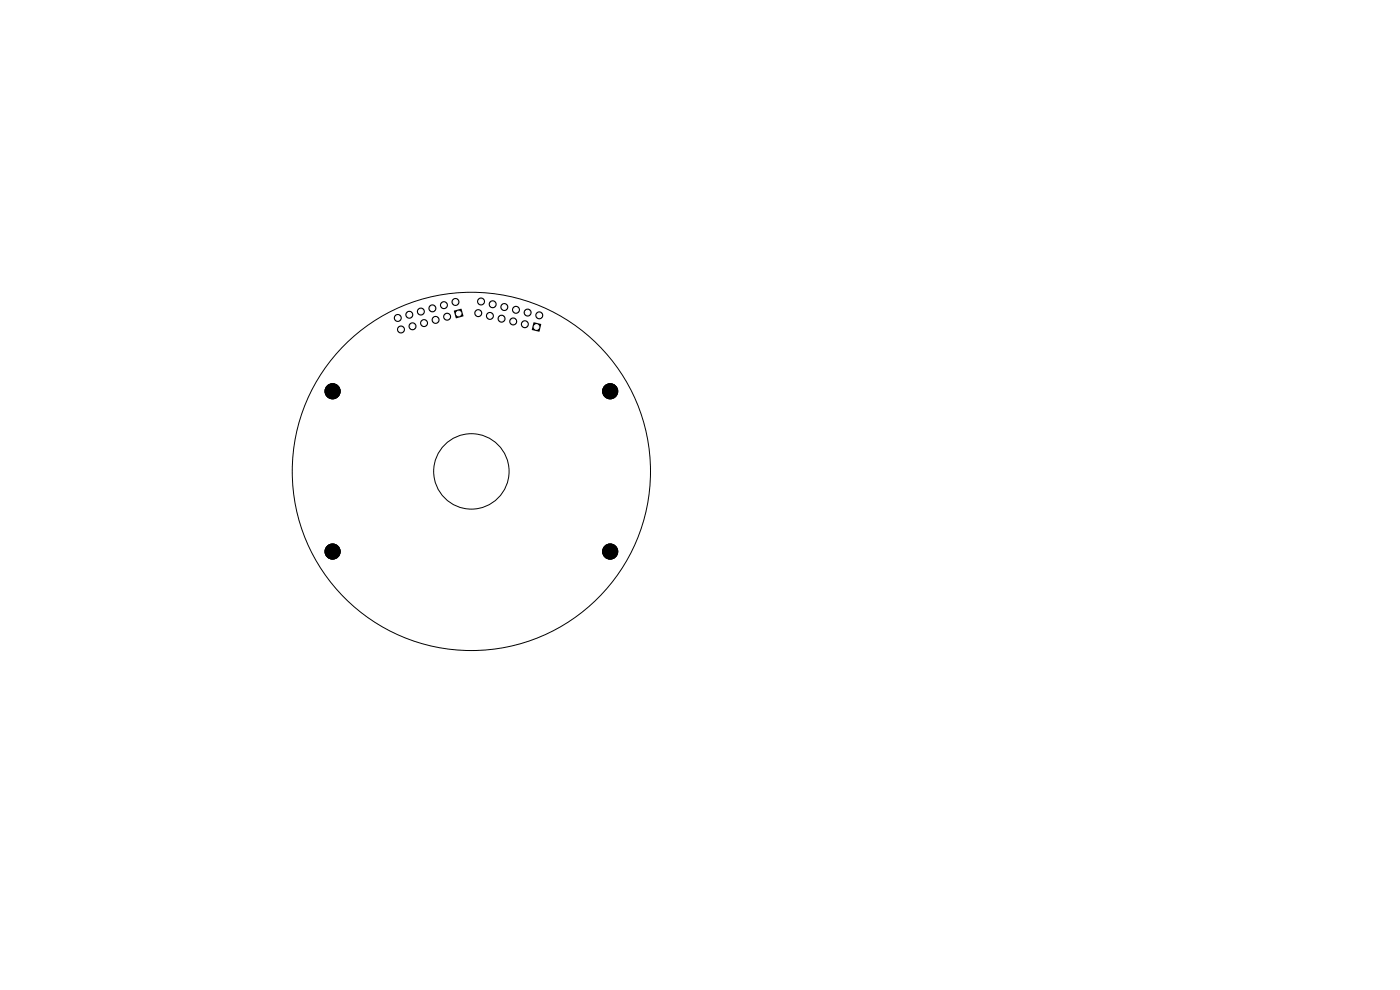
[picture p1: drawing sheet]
<svg xmlns="http://www.w3.org/2000/svg" width="297mm" height="210mm" viewBox="0 0 297 210" stroke-linecap="round" stroke-linejoin="round" font-family="sans-serif">
<g fill="none" stroke="#000" stroke-width=".21">
<circle cx="70.6" cy="83" r="1.6"/>
<circle cx="100" cy="100" r="38"/>
<circle cx="129.4" cy="83" r="1.6"/>
<circle cx="70.6" cy="117" r="1.6"/>
<circle cx="100" cy="100" r="8"/>
<circle cx="129.4" cy="117" r="1.6"/>
</g>
<g fill="#000">
<path d="M96.3 65.9l1.6-.4 .4 1.6-1.6 .4zM113.2 68.4l1.6 .4-.4 1.6-1.6-.4z"/>
<circle cx="84.4" cy="67.4" r=".85"/>
<circle cx="85.1" cy="69.9" r=".85"/>
<circle cx="86.8" cy="66.8" r=".85"/>
<circle cx="87.5" cy="69.2" r=".85"/>
<circle cx="89.3" cy="66.1" r=".85"/>
<circle cx="90" cy="68.5" r=".85"/>
<circle cx="91.7" cy="65.4" r=".85"/>
<circle cx="92.4" cy="67.9" r=".85"/>
<circle cx="94.2" cy="64.7" r=".85"/>
<circle cx="94.9" cy="67.2" r=".85"/>
<circle cx="96.6" cy="64.1" r=".85"/>
<circle cx="101.5" cy="66.4" r=".85"/>
<circle cx="102" cy="64" r=".85"/>
<circle cx="103.9" cy="67" r=".85"/>
<circle cx="104.5" cy="64.5" r=".85"/>
<circle cx="106.4" cy="67.6" r=".85"/>
<circle cx="107" cy="65.1" r=".85"/>
<circle cx="108.9" cy="68.2" r=".85"/>
<circle cx="109.5" cy="65.7" r=".85"/>
<circle cx="111.3" cy="68.8" r=".85"/>
<circle cx="111.9" cy="66.3" r=".85"/>
<circle cx="114.4" cy="66.9" r=".85"/>
<circle cx="70.6" cy="83" r="1.7"/>
<circle cx="129.4" cy="83" r="1.7"/>
<circle cx="70.6" cy="117" r="1.7"/>
<circle cx="129.4" cy="117" r="1.7"/>
</g>
<g fill="#000" stroke="#000" stroke-width=".21">
<circle cx="70.6" cy="83" r="1.6"/>
<circle cx="129.4" cy="83" r="1.6"/>
<circle cx="70.6" cy="117" r="1.6"/>
<circle cx="129.4" cy="117" r="1.6"/>
</g>
<g fill="#fff" stroke="#fff" stroke-width=".21">
<circle cx="113.8" cy="69.4" r=".5"/>
<circle cx="114.4" cy="66.9" r=".5"/>
<circle cx="111.3" cy="68.8" r=".5"/>
<circle cx="111.9" cy="66.3" r=".5"/>
<circle cx="108.9" cy="68.2" r=".5"/>
<circle cx="109.5" cy="65.7" r=".5"/>
<circle cx="106.4" cy="67.6" r=".5"/>
<circle cx="107" cy="65.1" r=".5"/>
<circle cx="103.9" cy="67" r=".5"/>
<circle cx="104.5" cy="64.5" r=".5"/>
<circle cx="101.5" cy="66.4" r=".5"/>
<circle cx="102" cy="64" r=".5"/>
<circle cx="97.3" cy="66.5" r=".5"/>
<circle cx="96.6" cy="64.1" r=".5"/>
<circle cx="94.9" cy="67.2" r=".5"/>
<circle cx="94.2" cy="64.7" r=".5"/>
<circle cx="92.4" cy="67.9" r=".5"/>
<circle cx="91.7" cy="65.4" r=".5"/>
<circle cx="90" cy="68.5" r=".5"/>
<circle cx="89.3" cy="66.1" r=".5"/>
<circle cx="87.5" cy="69.2" r=".5"/>
<circle cx="86.8" cy="66.8" r=".5"/>
<circle cx="85.1" cy="69.9" r=".5"/>
<circle cx="84.4" cy="67.4" r=".5"/>
</g>
</svg>
